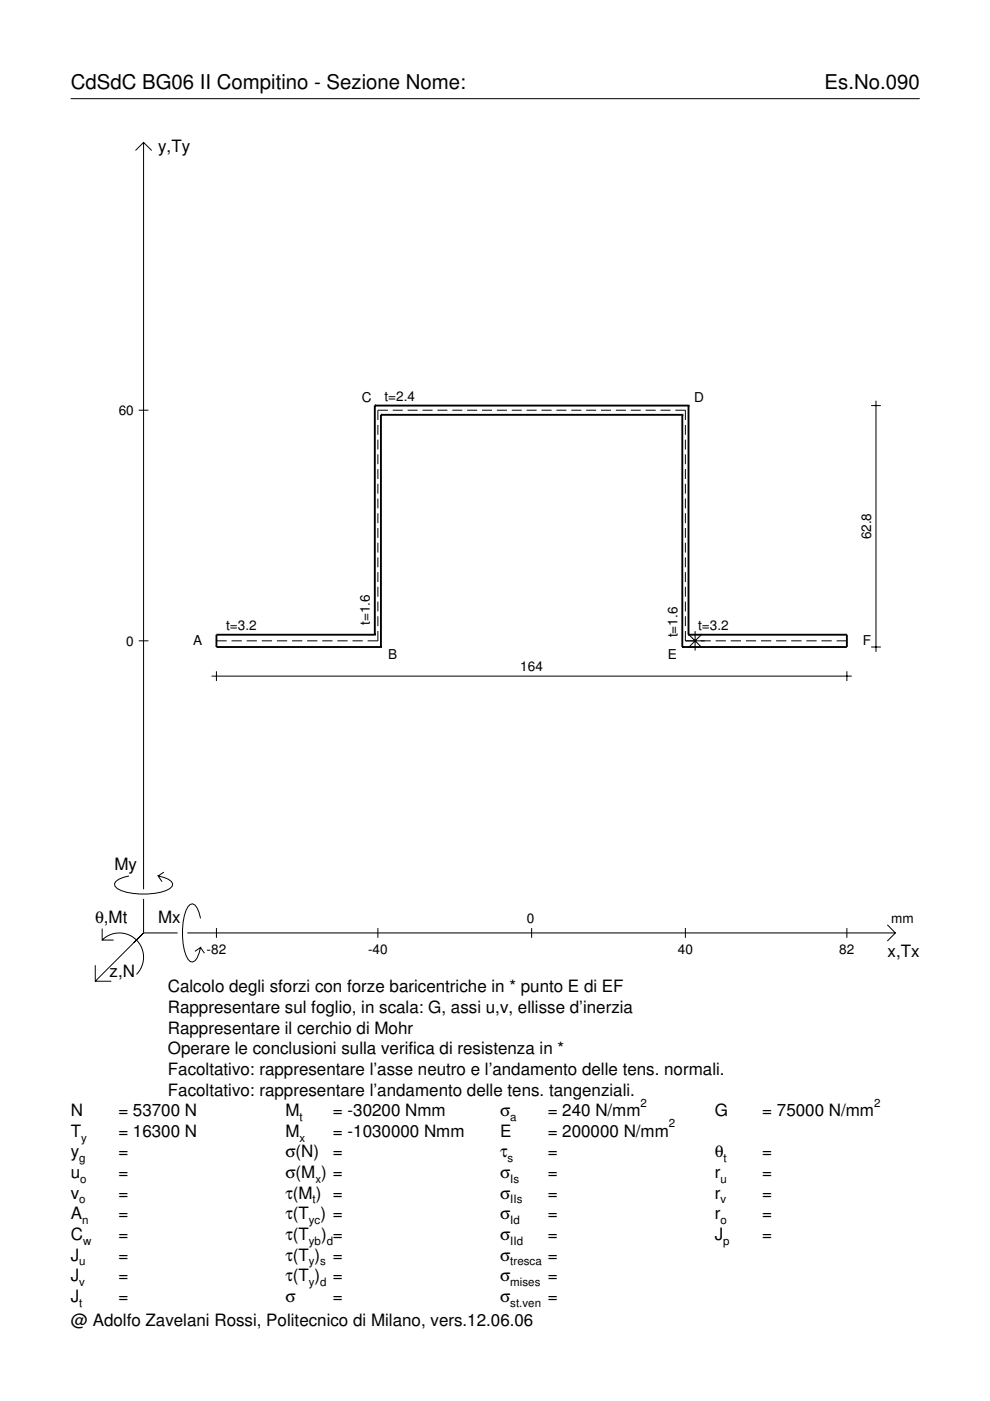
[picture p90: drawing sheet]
<svg xmlns="http://www.w3.org/2000/svg" width="210mm" height="297mm" viewBox="0 0 210 297" stroke-linecap="round" stroke-linejoin="round" font-family="sans-serif">
<defs><g id="words">
<g font-size="4.3">
<text x="15" y="18.9">CdSdC BG06 II Compitino - Sezione Nome:</text>
<text x="174.8" y="18.9">Es.No.090</text>
</g>
<g font-size="3.6">
<text x="33.5" y="32.3">y,Ty</text>
<text x="24.3" y="184.4">My</text>
<text x="20.1" y="195.7">θ,Mt</text>
<text x="33.5" y="195.7">Mx</text>
<text x="188.2" y="203">x,Tx</text>
<text x="23.2" y="207.1">z,N</text>
<text x="35.6" y="210.4">Calcolo degli sforzi con forze baricentriche in * punto E di EF</text>
<text x="35.6" y="214.8">Rappresentare sul foglio, in scala: G, assi u,v, ellisse d’inerzia</text>
<text x="35.6" y="219.2">Rappresentare il cerchio di Mohr</text>
<text x="35.6" y="223.5">Operare le conclusioni sulla verifica di resistenza in *</text>
<text x="35.6" y="227.9">Facoltativo: rappresentare l’asse neutro e l’andamento delle tens. normali.</text>
<text x="35.6" y="232.3">Facoltativo: rappresentare l’andamento delle tens. tangenziali.</text>
<text x="15" y="236.7">N</text>
<text x="25.1" y="236.7">= 53700 N</text>
<text x="60.5" y="236.7">M</text>
<text x="70.6" y="236.7">= -30200 Nmm</text>
<text x="106" y="236.7">σ</text>
<text x="116.1" y="236.7">= 240 N/mm</text>
<text x="151.5" y="236.7">G</text>
<text x="161.6" y="236.7">= 75000 N/mm</text>
<text x="15" y="245.4">y</text>
<text x="15" y="241">T</text>
<text x="25.1" y="241">= 16300 N</text>
<text x="25.1" y="245.4">=</text>
<text x="60.5" y="241">M</text>
<text x="60.5" y="245.4">σ(N)</text>
<text x="70.6" y="241">= -1030000 Nmm</text>
<text x="70.6" y="245.4">=</text>
<text x="106" y="241">E</text>
<text x="106" y="245.4">τ</text>
<text x="116.1" y="245.4">=</text>
<text x="116.1" y="241">= 200000 N/mm</text>
<text x="151.5" y="245.4">θ</text>
<text x="161.6" y="245.4">=</text>
<text x="15" y="249.8">u</text>
<text x="25.1" y="249.8">=</text>
<text x="60.5" y="249.8">σ(M ) =</text>
<text x="106" y="249.8">σ</text>
<text x="116.1" y="249.8">=</text>
<text x="151.5" y="249.8">r</text>
<text x="161.6" y="249.8">=</text>
<text x="15" y="254.2">v</text>
<text x="25.1" y="254.2">=</text>
<text x="60.5" y="254.2">τ(M ) =</text>
<text x="106" y="254.2">σ</text>
<text x="116.1" y="254.2">=</text>
<text x="151.5" y="254.2">r</text>
<text x="161.6" y="254.2">=</text>
<text x="15" y="258.5">A</text>
<text x="15" y="262.9">C</text>
<text x="25.1" y="258.5">=</text>
<text x="25.1" y="262.9">=</text>
<text x="60.5" y="258.5">τ(T ) =</text>
<text x="60.5" y="262.9">τ(T</text>
<text x="68.1" y="262.9">) =</text>
<text x="106" y="258.5">σ</text>
<text x="106" y="262.9">σ</text>
<text x="116.1" y="258.5">=</text>
<text x="116.1" y="262.9">=</text>
<text x="151.5" y="258.5">r</text>
<text x="151.5" y="262.9">J</text>
<text x="161.6" y="258.5">=</text>
<text x="161.6" y="262.9">=</text>
<text x="15" y="267.3">J</text>
<text x="25.1" y="267.3">=</text>
<text x="60.5" y="267.3">τ(T )</text>
<text x="70.6" y="267.3">=</text>
<text x="106" y="267.3">σ</text>
<text x="116.1" y="267.3">=</text>
<text x="15" y="271.7">J</text>
<text x="25.1" y="271.7">=</text>
<text x="60.5" y="271.7">τ(T )</text>
<text x="70.6" y="271.7">=</text>
<text x="106" y="271.7">σ</text>
<text x="116.1" y="271.7">=</text>
<text x="15" y="281.2">@ Adolfo Zavelani Rossi, Politecnico di Milano, vers.12.06.06</text>
<text x="15" y="276">J</text>
<text x="25.1" y="276">=</text>
<text x="60.5" y="276">σ</text>
<text x="70.6" y="276">=</text>
<text x="106" y="276">σ</text>
<text x="116.1" y="276">=</text>
</g>
<g font-size="2.9">
<text x="25.2" y="88">60</text>
<text x="76.7" y="85.3">C</text>
<text x="81.5" y="85">t=2.4</text>
<text x="147.2" y="85.3">D</text>
<text x="184.7" y="114.4" transform="rotate(-90 184.7 114.4)">62.8</text>
<text x="26.8" y="136.9">0</text>
<text x="41" y="136.8">A</text>
<text x="47.9" y="133.5">t=3.2</text>
<text x="78.4" y="132.5" transform="rotate(-90 78.4 132.5)">t=1.6</text>
<text x="143.6" y="135.1" transform="rotate(-90 143.6 135.1)">t=1.6</text>
<text x="148" y="133.5">t=3.2</text>
<text x="183" y="136.8">F</text>
<text x="82.3" y="139.7">B</text>
<text x="110.3" y="142.3">164</text>
<text x="141.6" y="139.7">E</text>
<text x="111.7" y="195.7">0</text>
<text x="189" y="195.7">mm</text>
<text x="43.8" y="202.2">-82</text>
<text x="78" y="202.2">-40</text>
<text x="143.7" y="202.2">40</text>
<text x="178" y="202.2">82</text>
</g>
<g font-size="2.4">
<text x="63.5" y="237.7">t</text>
<text x="108.2" y="237.7">a</text>
<text x="135.8" y="234.7">2</text>
<text x="141.8" y="239">2</text>
<text x="185.3" y="234.7">2</text>
<text x="17.2" y="242">y</text>
<text x="63.5" y="242">x</text>
<text x="16.8" y="246.4">g</text>
<text x="17" y="250.8">o</text>
<text x="66.9" y="250.8">x</text>
<text x="107.6" y="246.4">s</text>
<text x="108.2" y="250.8">Is</text>
<text x="152.7" y="250.8">u</text>
<text x="153.4" y="246.4">t</text>
<text x="16.8" y="255.2">o</text>
<text x="66.3" y="255.2">t</text>
<text x="108.2" y="255.2">IIs</text>
<text x="152.7" y="255.2">v</text>
<text x="17.4" y="259.5">n</text>
<text x="17.6" y="263.9">w</text>
<text x="65.5" y="259.5">yc</text>
<text x="65.5" y="263.9">yb d</text>
<text x="108.2" y="259.5">Id</text>
<text x="108.2" y="263.9">IId</text>
<text x="152.7" y="259.5">o</text>
<text x="153.3" y="263.9">p</text>
<text x="16.8" y="268.3">u</text>
<text x="65.5" y="268.3">y s</text>
<text x="108.2" y="268.3">tresca</text>
<text x="16.8" y="272.7">v</text>
<text x="65.5" y="272.7">y d</text>
<text x="108.2" y="272.7">mises</text>
<text x="16.8" y="277">t</text>
<text x="108.2" y="277">st.ven</text>
</g>
</g></defs>
<g fill="none" stroke="#000" stroke-width=".21">
<path d="M15 20.9h180M28.7 31.9l1.7-1.7 1.8 1.7M30.4 30.2v158.3M29.4 87h2.1M80.1 90.1v2.1M80.1 93.2v2.1M80.1 96.3v2.1M80.1 99.5v2M82.2 87h-2.1v2.1M83.3 87h2.1M86.4 87h2.1M89.6 87h2.1"/>
<path d="M92.7 87h2.2M95.9 87h2.1M99 87h2.2M102.2 87h2.1M105.3 87h2.2M108.5 87h2.1M111.7 87h2.1M114.8 87h2.1M118 87h2.1M121.1 87h2.1M124.3 87h2.1M127.4 87h2.1"/>
<path d="M130.6 87h2.1M133.7 87h2.2M136.9 87h2.1M140 87h2.2M143.2 87h2.1v2.1M145.3 90.1v2.1M145.3 93.2v2.1M145.3 96.3v2.1M145.3 99.5v2M184.7 86h2.1M185.7 85v53.2M80.1 102.6v2.1"/>
<path d="M80.1 105.7v2.1M80.1 108.8v2.1M80.1 111.9v2.1M80.1 115.1v2.1M80.1 118.2v2.1M145.3 102.6v2.1M145.3 105.7v2.1M145.3 108.8v2.1M145.3 111.9v2.1M145.3 115.1v2.1M145.3 118.2v2.1M29.4 135.9h2.1"/>
<path d="M45.9 135.9h2.2M49.1 135.9h2.2M52.3 135.9h2.2M55.5 135.9h2.2M58.7 135.9h2.2M61.9 135.9h2.2M65.1 135.9h2.2M68.3 135.9h2.2M71.5 135.9h2.2M74.7 135.9h2.2M80.1 133.8v2.1h-2.2M80.1 121.3v2.1"/>
<path d="M80.1 124.4v2.1M80.1 127.5v2.1M80.1 130.7v2.1M145.3 133.8v2.1h5.4M145.3 121.3v2.1M145.3 124.4v2.1M145.3 127.5v2.1M145.3 130.7v2.1M145.9 134.4l2.9 2.9M147.4 133.8v4.1M148.8 134.4l-2.9 2.9M151.7 135.9h2.2"/>
<path d="M154.9 135.9h2.2M158.1 135.9h2.2M161.3 135.9h2.2M164.6 135.9h2.1M167.8 135.9h2.1M171 135.9h2.1M174.2 135.9h2.1M177.4 135.9h2.2M184.7 137.2h2.1M44.9 143.4h135.7M45.9 142.3v2.1M179.6 142.3v2.1"/>
<path d="M21.7 199.3a5.1 5.1 0 0 1 7.2 0 5.1 5.1 0 0 1 0 7.3M21.7 196.9v2.4h2.4M27.3 185.7a3.6 3.6 0 0 0-3 1.7l.1 .5a5.6 5.6 0 0 0 3.8 1.5 13.4 13.4 0 0 0 7.8-1l.5-.5 .1-.5a3.6 3.6 0 0 0-3.1-1.7l.8 1.2M30.4 190.6v7.2M30.4 197.8l-10.2 10.2M30.4 197.8h7.2M34.7 184.9l-1.2 .8M39.7 197.8h150.1M42.5 194.7a3.6 3.6 0 0 0-1.7-3.1l-.5 .2a5.7 5.7 0 0 0-1.5 3.7 13.3 13.3 0 0 0 1 7.9l.5 .5 .5 .1a3.6 3.6 0 0 0 1.7-3.1l-1.2 .8M45.9 196.8v2M80.1 196.8v2M112.7 196.8v2"/>
<path d="M145.3 196.8v2M179.6 196.8v2M188.1 196.1l1.7 1.7-1.7 1.7M20.2 204.7v3.3h3.4M42.5 200.9l.8 1.2"/>
</g>
<g fill="none" stroke="#000" stroke-width=".4">
<path d="M79.5 86h.1M79.5 86v48.6M79.5 86h66.5M80.8 88h.1M80.8 88v49.2M80.8 88h63.9M144.7 88h.1M144.7 88v49.2M146 86h.1M146 86v48.6M79.5 134.6h.1M79.5 134.6h-33.6v2.6h34.9"/>
<path d="M80.8 137.2h.1M144.7 137.2h.1M146 134.6h.1M146 134.6h33.6v2.6h-34.9"/>
</g>
<use href="#words"/>
</svg>
